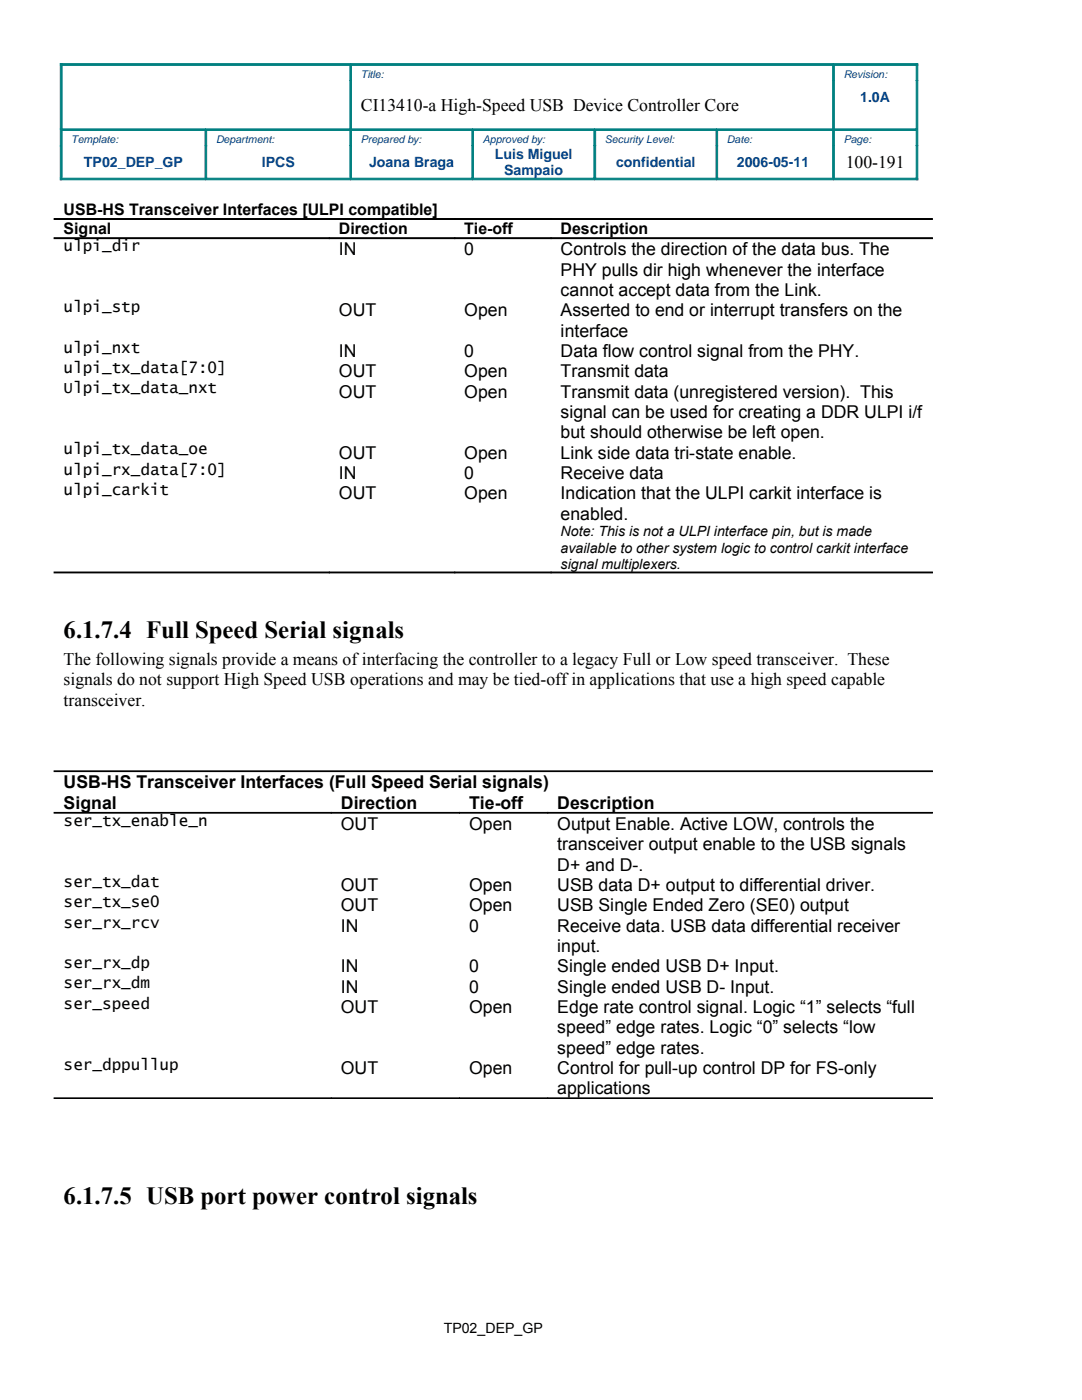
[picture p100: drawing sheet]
<svg xmlns="http://www.w3.org/2000/svg" width="216mm" height="279mm" viewBox="0 0 216 279" stroke-linecap="round" stroke-linejoin="round" font-family="sans-serif">
<defs><g id="words">
<g font-size="4.9">
<text x="12.7" y="127.3">6.1.7.4 Full Speed Serial signals</text>
<text x="12.7" y="240.3">6.1.7.5 USB port power control signals</text>
</g>
<g font-size="3.5">
<text x="72" y="22.2">CI13410-a High-Speed USB Device Controller Core</text>
<text x="168.8" y="33.5">100-191</text>
<text x="67.6" y="50.9">IN</text>
<text x="92.6" y="50.9">0</text>
<text x="111.9" y="50.9">Controls the direction of the data bus. The</text>
<text x="111.9" y="55">PHY pulls dir high whenever the interface</text>
<text x="111.9" y="59.1">cannot accept data from the Link.</text>
<text x="67.6" y="63.1">OUT</text>
<text x="92.6" y="63.1">Open</text>
<text x="111.9" y="63.1">Asserted to end or interrupt transfers on the</text>
<text x="67.6" y="71.2">IN</text>
<text x="92.6" y="71.2">0</text>
<text x="111.9" y="67.2">interface</text>
<text x="111.9" y="71.2">Data flow control signal from the PHY.</text>
<text x="67.6" y="75.3">OUT</text>
<text x="92.6" y="75.3">Open</text>
<text x="111.9" y="75.3">Transmit data</text>
<text x="67.6" y="79.3">OUT</text>
<text x="92.6" y="79.3">Open</text>
<text x="111.9" y="79.3">Transmit data (unregistered version). This</text>
<text x="111.9" y="83.4">signal can be used for creating a DDR ULPI i/f</text>
<text x="111.9" y="87.5">but should otherwise be left open.</text>
<text x="67.6" y="91.5">OUT</text>
<text x="67.6" y="95.6">IN</text>
<text x="92.6" y="91.5">Open</text>
<text x="92.6" y="95.6">0</text>
<text x="111.9" y="91.5">Link side data tri-state enable.</text>
<text x="111.9" y="95.6">Receive data</text>
<text x="67.6" y="99.6">OUT</text>
<text x="92.6" y="99.6">Open</text>
<text x="111.9" y="99.6">Indication that the ULPI carkit interface is</text>
<text x="111.9" y="103.7">enabled.</text>
<text x="12.7" y="132.7">The following signals provide a means ofinterfacing the controller to a legacy Full or Low speed transceiver. These</text>
<text x="12.7" y="136.8">signals do not support High Speed USB operations and may be tied-offin applications that use a high speed capable</text>
<text x="12.7" y="140.8">transceiver.</text>
<text x="12.7" y="157.3">USB-HS Transceiver Interfaces (Full Speed Serial signals)</text>
<text x="12.7" y="161.4">Signal</text>
<text x="68" y="161.4">Direction</text>
<text x="93.6" y="161.4">Tie-off</text>
<text x="111.2" y="161.4">Description</text>
<text x="68" y="165.6">OUT</text>
<text x="93.6" y="165.6">Open</text>
<text x="111.2" y="165.6">Output Enable. Active LOW, controls the</text>
<text x="111.2" y="169.7">transceiver output enable to the USB signals</text>
<text x="111.2" y="173.7">D+ and D-.</text>
<text x="68" y="177.8">OUT</text>
<text x="93.6" y="177.8">Open</text>
<text x="111.2" y="177.8">USB data D+ output to differential driver.</text>
<text x="68" y="181.9">OUT</text>
<text x="68" y="185.9">IN</text>
<text x="93.6" y="181.9">Open</text>
<text x="93.6" y="185.9">0</text>
<text x="111.2" y="181.9">USB Single Ended Zero (SE0) output</text>
<text x="111.2" y="185.9">Receive data. USB data differential receiver</text>
<text x="111.2" y="190">input.</text>
<text x="68" y="194">IN</text>
<text x="93.6" y="194">0</text>
<text x="111.2" y="194">Single ended USB D+ Input.</text>
<text x="68" y="198.1">IN</text>
<text x="68" y="202.1">OUT</text>
<text x="93.6" y="198.1">0</text>
<text x="93.6" y="202.1">Open</text>
<text x="111.2" y="198.1">Single ended USB D- Input.</text>
<text x="111.2" y="202.1">Edge rate control signal. Logic “1” selects “full</text>
<text x="111.2" y="206.2">speed” edge rates. Logic “0” selects “low</text>
<text x="68" y="214.3">OUT</text>
<text x="93.6" y="214.3">Open</text>
<text x="111.2" y="210.3">speed” edge rates.</text>
<text x="111.2" y="214.3">Control for pull-up control DP for FS-only</text>
<text x="111.2" y="218.4">applications</text>
</g>
<g font-size="3.2">
<text x="12.7" y="43">USB-HS Transceiver Interfaces [ULPI compatible]</text>
<text x="12.7" y="46.8">Signal</text>
<text x="67.6" y="46.8">Direction</text>
<text x="92.6" y="46.8">Tie-off</text>
<text x="111.9" y="46.8">Description</text>
<text x="12.7" y="50.1">ulpi_dir</text>
<text x="12.7" y="62.3">ulpi_stp</text>
<text x="12.7" y="70.4">ulpi_nxt</text>
<text x="12.7" y="74.5">ulpi_tx_data[7:0]</text>
<text x="12.7" y="78.5">Ulpi_tx_data_nxt</text>
<text x="12.7" y="90.7">ulpi_tx_data_oe</text>
<text x="12.7" y="94.8">ulpi_rx_data[7:0]</text>
<text x="12.7" y="98.8">ulpi_carkit</text>
<text x="12.7" y="164.8">ser_tx_enable_n</text>
<text x="12.7" y="177">ser_tx_dat</text>
<text x="12.7" y="181">ser_tx_se0</text>
<text x="12.7" y="185.1">ser_rx_rcv</text>
<text x="12.7" y="193.2">ser_rx_dp</text>
<text x="12.7" y="197.3">ser_rx_dm</text>
<text x="12.7" y="201.3">ser_speed</text>
<text x="12.7" y="213.5">ser_dppullup</text>
</g>
<g font-size="2.8" fill="#004186">
<text x="171.7" y="20.3">1.0A</text>
<text x="16.8" y="33.3">TP02_DEP_GP</text>
<text x="52.2" y="33.3">IPCS</text>
<text x="73.7" y="33.3">Joana Braga</text>
<text x="98.7" y="31.7">Luis Miguel</text>
<text x="100.6" y="35">Sampaio</text>
<text x="122.9" y="33.3">confidential</text>
<text x="147" y="33.3">2006-05-11</text>
</g>
<g font-size="2.8">
<text x="111.9" y="107.1">Note: This is not a ULPI interface pin, but is made</text>
<text x="111.9" y="110.3">available to other system logic to control carkit interface</text>
<text x="111.9" y="113.6">signal multiplexers.</text>
<text x="88.5" y="266.1">TP02_DEP_GP</text>
</g>
<g font-size="2.1" fill="#004186">
<text x="72" y="15.6">Title:</text>
<text x="168.3" y="15.6">Revision:</text>
<text x="14.2" y="28.6">Template:</text>
<text x="43.1" y="28.6">Department:</text>
<text x="72" y="28.6">Prepared by:</text>
<text x="96.3" y="28.6">Approved by:</text>
<text x="120.7" y="28.6">Security Level:</text>
<text x="145.1" y="28.6">Date:</text>
<text x="168.3" y="28.6">Page:</text>
</g>
</g></defs>
<g fill="#008080" stroke="#008080" stroke-width=".2">
<path d="M166.3 12.7h16.8v.4h-16.8z" fill-rule="evenodd"/>
<path d="M12 12.7h58v.4h-58z" fill-rule="evenodd"/>
<path d="M70 12.7h96.3v.4h-96.3z" fill-rule="evenodd"/>
<path d="M166.3 25.7h16.5v.3h-16.5z" fill-rule="evenodd"/>
<path d="M41.1 25.7h28.9v.3h-28.9z" fill-rule="evenodd"/>
<path d="M143 25.7h23.3v.3h-23.3z" fill-rule="evenodd"/>
<path d="M12.4 25.7h28.7v.3h-28.7z" fill-rule="evenodd"/>
<path d="M70 25.7h24.3v.3h-24.3z" fill-rule="evenodd"/>
<path d="M94.3 25.7h24.4v.3h-24.4z" fill-rule="evenodd"/>
<path d="M118.7 25.7h24.3v.3h-24.3z" fill-rule="evenodd"/>
<path d="M166.3 35.6h16.8v.3h-16.8z" fill-rule="evenodd"/>
<path d="M12 35.6h29.1v.3h-29.1z" fill-rule="evenodd"/>
<path d="M41.1 35.6h28.9v.3h-28.9z" fill-rule="evenodd"/>
<path d="M70 35.6h24.3v.3h-24.3z" fill-rule="evenodd"/>
<path d="M94.3 35.6h24.4v.3h-24.4z" fill-rule="evenodd"/>
<path d="M118.7 35.6h24.3v.3h-24.3z" fill-rule="evenodd"/>
<path d="M143 35.6h23.3v.3h-23.3z" fill-rule="evenodd"/>
<path d="M12 29.1h.4v6.8h-.4z" fill-rule="evenodd"/>
<path d="M12 12.7h.4v13h-.4z" fill-rule="evenodd"/>
<path d="M12 25.7h.4v3.4h-.4z" fill-rule="evenodd"/>
<path d="M40.9 26.1h.3v3h-.3z" fill-rule="evenodd"/>
<path d="M40.9 29.1h.3v6.4h-.3z" fill-rule="evenodd"/>
<path d="M69.8 16.1h.3v9.6h-.3z" fill-rule="evenodd"/>
<path d="M69.8 13.1h.3v3h-.3z" fill-rule="evenodd"/>
<path d="M69.8 25.7h.3v3.4h-.3z" fill-rule="evenodd"/>
<path d="M69.8 29.1h.3v6.4h-.3z" fill-rule="evenodd"/>
<path d="M94.2 26.1h.3v3h-.3z" fill-rule="evenodd"/>
<path d="M94.2 29.1h.3v6.4h-.3z" fill-rule="evenodd"/>
<path d="M118.5 26.1h.4v3h-.4z" fill-rule="evenodd"/>
<path d="M118.5 29.1h.4v6.4h-.4z" fill-rule="evenodd"/>
<path d="M142.9 26.1h.3v3h-.3z" fill-rule="evenodd"/>
<path d="M142.9 29.1h.3v6.4h-.3z" fill-rule="evenodd"/>
<path d="M166.2 13.1h.3v3h-.3z" fill-rule="evenodd"/>
<path d="M166.2 16.1h.3v9.6h-.3z" fill-rule="evenodd"/>
<path d="M166.2 25.7h.3v3.4h-.3z" fill-rule="evenodd"/>
<path d="M166.2 29.1h.3v6.4h-.3z" fill-rule="evenodd"/>
<path d="M182.8 29.1h.3v6.8h-.3z" fill-rule="evenodd"/>
<path d="M182.8 16.1h.3v9.6h-.3z" fill-rule="evenodd"/>
<path d="M182.8 12.7h.3v3.4h-.3z" fill-rule="evenodd"/>
<path d="M182.8 25.7h.3v3.4h-.3z" fill-rule="evenodd"/>
</g>
<g fill="#000" stroke="#000" stroke-width=".2">
<path d="M10.8 43.6h54.9v.2h-54.9z" fill-rule="evenodd"/>
<path d="M10.8 47.4h54.9v.2h-54.9z" fill-rule="evenodd"/>
<path d="M65.7 43.6h25v.2h-25z" fill-rule="evenodd"/>
<path d="M65.7 47.4h25v.2h-25z" fill-rule="evenodd"/>
<path d="M90.7 43.6h19.3v.2h-19.3z" fill-rule="evenodd"/>
<path d="M90.7 47.4h19.3v.2h-19.3z" fill-rule="evenodd"/>
<path d="M110 43.6h76.1v.2h-76.1z" fill-rule="evenodd"/>
<path d="M110 47.4h76.1v.2h-76.1z" fill-rule="evenodd"/>
<path d="M10.8 114.2h54.9v.1h-54.9z" fill-rule="evenodd"/>
<path d="M65.7 114.2h25v.1h-25z" fill-rule="evenodd"/>
<path d="M90.7 114.2h19.3v.1h-19.3z" fill-rule="evenodd"/>
<path d="M110 114.2h76.1v.1h-76.1z" fill-rule="evenodd"/>
<path d="M10.8 153.8h175.3v.2h-175.3z" fill-rule="evenodd"/>
<path d="M10.8 162.1h55.3v.2h-55.3z" fill-rule="evenodd"/>
<path d="M66.1 162.1h25.6v.2h-25.6z" fill-rule="evenodd"/>
<path d="M91.7 162.1h17.6v.2h-17.6z" fill-rule="evenodd"/>
<path d="M109.3 162.1h76.8v.2h-76.8z" fill-rule="evenodd"/>
<path d="M10.8 219.1h55.3v.2h-55.3z" fill-rule="evenodd"/>
<path d="M66.1 219.1h25.6v.2h-25.6z" fill-rule="evenodd"/>
<path d="M91.7 219.1h17.6v.2h-17.6z" fill-rule="evenodd"/>
<path d="M109.3 219.1h76.8v.2h-76.8z" fill-rule="evenodd"/>
</g>
<use href="#words"/>
</svg>
